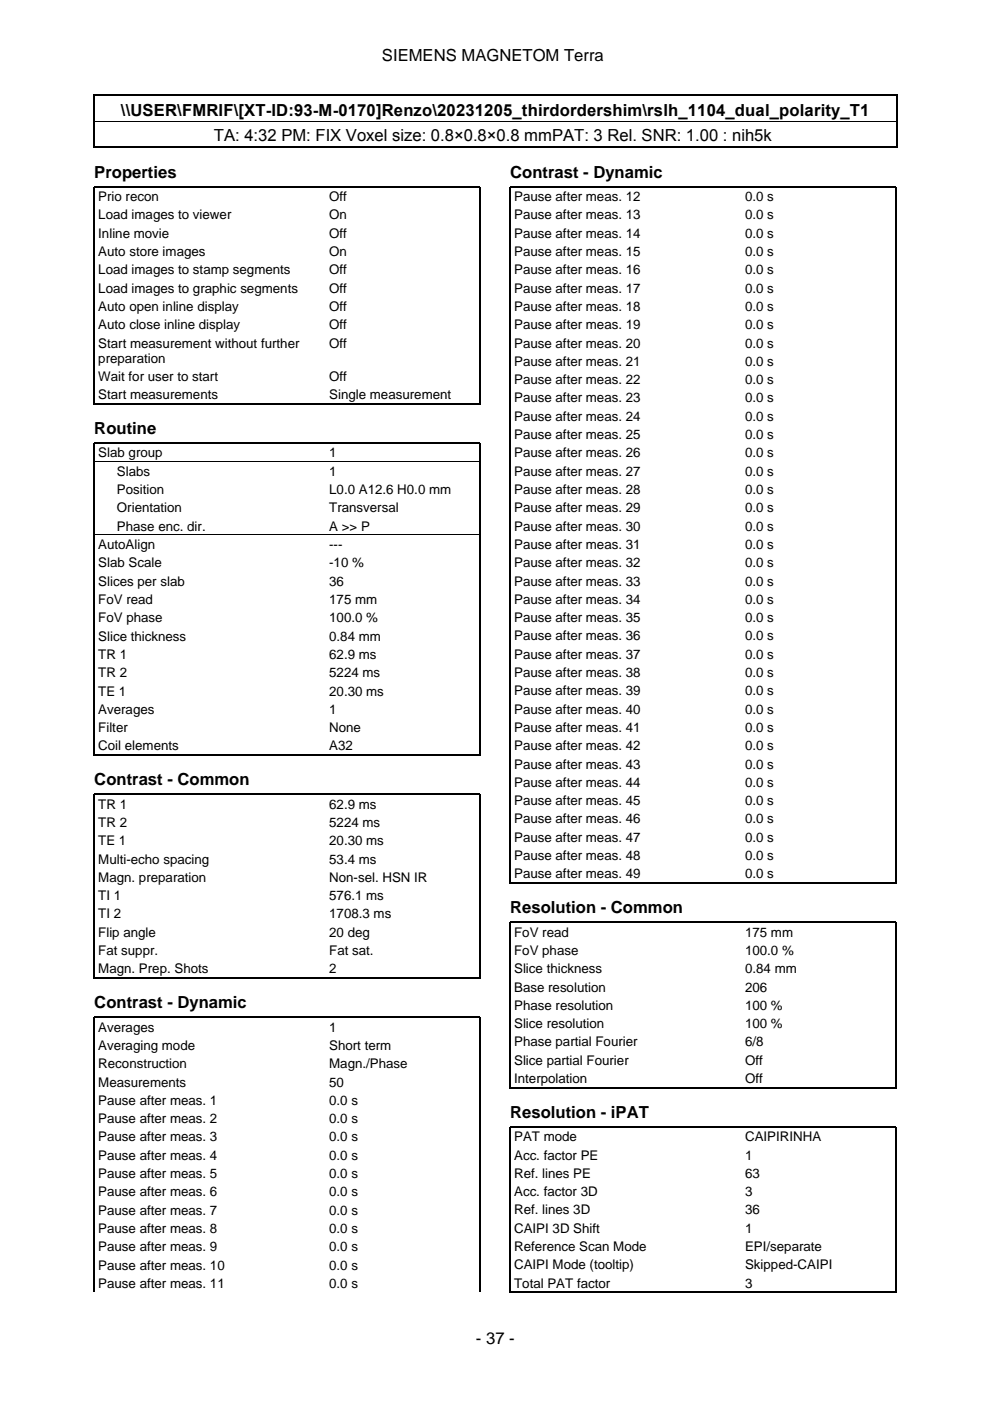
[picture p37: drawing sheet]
<svg xmlns="http://www.w3.org/2000/svg" width="210mm" height="297mm" viewBox="0 0 210 297" stroke-linecap="round" stroke-linejoin="round" font-family="sans-serif">
<defs><g id="words">
<g font-size="3.5">
<text x="81" y="12.9">SIEMENS MAGNETOM Terra</text>
<text x="25.6" y="24.6">\\USER\FMRIF\[XT-ID:93-M-0170]Renzo\20231205_thirdordershim\rslh_1104_dual_polarity_T1</text>
<text x="45.4" y="29.9">TA: 4:32 PM: FIX Voxel size: 0.8×0.8×0.8 mmPAT: 3 Rel. SNR: 1.00 : nih5k</text>
<text x="20" y="37.7">Properties</text>
<text x="108.2" y="37.7">Contrast - Dynamic</text>
<text x="20" y="92">Routine</text>
<text x="20" y="166.5">Contrast - Common</text>
<text x="108.2" y="193.6">Resolution - Common</text>
<text x="20" y="213.8">Contrast - Dynamic</text>
<text x="108.2" y="237">Resolution - iPAT</text>
<text x="100.9" y="284.9">- 37 -</text>
</g>
<g font-size="2.8">
<text x="20.8" y="42.6">Prio recon</text>
<text x="20.8" y="46.5">Load images to viewer</text>
<text x="69.8" y="42.6">Off</text>
<text x="69.8" y="46.5">On</text>
<text x="109" y="42.6">Pause after meas. 12</text>
<text x="109" y="46.5">Pause after meas. 13</text>
<text x="158" y="42.6">0.0 s</text>
<text x="158" y="46.5">0.0 s</text>
<text x="20.8" y="50.4">Inline movie</text>
<text x="69.8" y="50.4">Off</text>
<text x="109" y="50.4">Pause after meas. 14</text>
<text x="158" y="50.4">0.0 s</text>
<text x="20.8" y="54.3">Auto store images</text>
<text x="20.8" y="58.2">Load images to stamp segments</text>
<text x="69.8" y="54.3">On</text>
<text x="69.8" y="58.2">Off</text>
<text x="109" y="54.3">Pause after meas. 15</text>
<text x="109" y="58.2">Pause after meas. 16</text>
<text x="158" y="54.3">0.0 s</text>
<text x="158" y="58.2">0.0 s</text>
<text x="20.8" y="62.1">Load images to graphic segments</text>
<text x="20.8" y="65.9">Auto open inline display</text>
<text x="69.8" y="62.1">Off</text>
<text x="69.8" y="65.9">Off</text>
<text x="109" y="62.1">Pause after meas. 17</text>
<text x="109" y="65.9">Pause after meas. 18</text>
<text x="158" y="62.1">0.0 s</text>
<text x="158" y="65.9">0.0 s</text>
<text x="20.8" y="69.8">Auto close inline display</text>
<text x="69.8" y="69.8">Off</text>
<text x="109" y="69.8">Pause after meas. 19</text>
<text x="158" y="69.8">0.0 s</text>
<text x="20.8" y="73.7">Start measurement without further</text>
<text x="20.8" y="76.9">preparation</text>
<text x="69.8" y="73.7">Off</text>
<text x="109" y="73.7">Pause after meas. 20</text>
<text x="109" y="77.6">Pause after meas. 21</text>
<text x="158" y="73.7">0.0 s</text>
<text x="158" y="77.6">0.0 s</text>
<text x="20.8" y="80.7">Wait for user to start</text>
<text x="69.8" y="80.7">Off</text>
<text x="109" y="81.5">Pause after meas. 22</text>
<text x="158" y="81.5">0.0 s</text>
<text x="20.8" y="84.6">Start measurements</text>
<text x="69.8" y="84.6">Single measurement</text>
<text x="109" y="85.3">Pause after meas. 23</text>
<text x="109" y="89.2">Pause after meas. 24</text>
<text x="158" y="85.3">0.0 s</text>
<text x="158" y="89.2">0.0 s</text>
<text x="109" y="93.1">Pause after meas. 25</text>
<text x="158" y="93.1">0.0 s</text>
<text x="20.8" y="97">Slab group</text>
<text x="24.8" y="100.9">Slabs</text>
<text x="69.8" y="97">1</text>
<text x="69.8" y="100.9">1</text>
<text x="109" y="97">Pause after meas. 26</text>
<text x="109" y="100.9">Pause after meas. 27</text>
<text x="158" y="97">0.0 s</text>
<text x="158" y="100.9">0.0 s</text>
<text x="24.8" y="104.8">Position</text>
<text x="69.8" y="104.8">L0.0 A12.6 H0.0 mm</text>
<text x="109" y="104.7">Pause after meas. 28</text>
<text x="158" y="104.7">0.0 s</text>
<text x="24.8" y="108.6">Orientation</text>
<text x="24.8" y="112.5">Phase enc. dir.</text>
<text x="69.8" y="108.6">Transversal</text>
<text x="69.8" y="112.5">A &gt;&gt; P</text>
<text x="109" y="108.6">Pause after meas. 29</text>
<text x="109" y="112.5">Pause after meas. 30</text>
<text x="158" y="108.6">0.0 s</text>
<text x="158" y="112.5">0.0 s</text>
<text x="20.8" y="116.4">AutoAlign</text>
<text x="69.8" y="116.4">---</text>
<text x="109" y="116.4">Pause after meas. 31</text>
<text x="158" y="116.4">0.0 s</text>
<text x="20.8" y="120.3">Slab Scale</text>
<text x="20.8" y="124.2">Slices per slab</text>
<text x="69.8" y="120.3">-10 %</text>
<text x="69.8" y="124.2">36</text>
<text x="109" y="120.3">Pause after meas. 32</text>
<text x="109" y="124.1">Pause after meas. 33</text>
<text x="158" y="120.3">0.0 s</text>
<text x="158" y="124.1">0.0 s</text>
<text x="20.8" y="128.1">FoV read</text>
<text x="20.8" y="131.9">FoV phase</text>
<text x="69.8" y="128.1">175 mm</text>
<text x="69.8" y="131.9">100.0 %</text>
<text x="109" y="128">Pause after meas. 34</text>
<text x="109" y="131.9">Pause after meas. 35</text>
<text x="158" y="128">0.0 s</text>
<text x="158" y="131.9">0.0 s</text>
<text x="20.8" y="135.8">Slice thickness</text>
<text x="69.8" y="135.8">0.84 mm</text>
<text x="109" y="135.8">Pause after meas. 36</text>
<text x="158" y="135.8">0.0 s</text>
<text x="20.8" y="139.7">TR 1</text>
<text x="20.8" y="143.6">TR 2</text>
<text x="69.8" y="139.7">62.9 ms</text>
<text x="69.8" y="143.6">5224 ms</text>
<text x="109" y="139.7">Pause after meas. 37</text>
<text x="109" y="143.5">Pause after meas. 38</text>
<text x="158" y="139.7">0.0 s</text>
<text x="158" y="143.5">0.0 s</text>
<text x="20.8" y="147.5">TE 1</text>
<text x="69.8" y="147.5">20.30 ms</text>
<text x="109" y="147.4">Pause after meas. 39</text>
<text x="158" y="147.4">0.0 s</text>
<text x="20.8" y="151.3">Averages</text>
<text x="20.8" y="155.2">Filter</text>
<text x="69.8" y="151.3">1</text>
<text x="69.8" y="155.2">None</text>
<text x="109" y="151.3">Pause after meas. 40</text>
<text x="109" y="155.2">Pause after meas. 41</text>
<text x="158" y="151.3">0.0 s</text>
<text x="158" y="155.2">0.0 s</text>
<text x="20.8" y="159.1">Coil elements</text>
<text x="69.8" y="159.1">A32</text>
<text x="109" y="159.1">Pause after meas. 42</text>
<text x="158" y="159.1">0.0 s</text>
<text x="109" y="162.9">Pause after meas. 43</text>
<text x="109" y="166.8">Pause after meas. 44</text>
<text x="158" y="162.9">0.0 s</text>
<text x="158" y="166.8">0.0 s</text>
<text x="20.8" y="171.4">TR 1</text>
<text x="69.8" y="171.4">62.9 ms</text>
<text x="109" y="170.7">Pause after meas. 45</text>
<text x="158" y="170.7">0.0 s</text>
<text x="20.8" y="175.3">TR 2</text>
<text x="20.8" y="179.2">TE 1</text>
<text x="69.8" y="175.3">5224 ms</text>
<text x="69.8" y="179.2">20.30 ms</text>
<text x="109" y="174.6">Pause after meas. 46</text>
<text x="109" y="178.5">Pause after meas. 47</text>
<text x="158" y="174.6">0.0 s</text>
<text x="158" y="178.5">0.0 s</text>
<text x="20.8" y="183.1">Multi-echo spacing</text>
<text x="69.8" y="183.1">53.4 ms</text>
<text x="109" y="182.3">Pause after meas. 48</text>
<text x="158" y="182.3">0.0 s</text>
<text x="20.8" y="187">Magn. preparation</text>
<text x="20.8" y="190.9">TI 1</text>
<text x="69.8" y="187">Non-sel. HSN IR</text>
<text x="69.8" y="190.9">576.1 ms</text>
<text x="109" y="186.2">Pause after meas. 49</text>
<text x="158" y="186.2">0.0 s</text>
<text x="20.8" y="194.7">TI 2</text>
<text x="69.8" y="194.7">1708.3 ms</text>
<text x="20.8" y="198.6">Flip angle</text>
<text x="20.8" y="202.5">Fat suppr.</text>
<text x="69.8" y="198.6">20 deg</text>
<text x="69.8" y="202.5">Fat sat.</text>
<text x="109" y="198.6">FoV read</text>
<text x="109" y="202.5">FoV phase</text>
<text x="158" y="198.6">175 mm</text>
<text x="158" y="202.5">100.0 %</text>
<text x="20.8" y="206.4">Magn. Prep. Shots</text>
<text x="69.8" y="206.4">2</text>
<text x="109" y="206.3">Slice thickness</text>
<text x="158" y="206.3">0.84 mm</text>
<text x="109" y="210.2">Base resolution</text>
<text x="109" y="214.1">Phase resolution</text>
<text x="158" y="210.2">206</text>
<text x="158" y="214.1">100 %</text>
<text x="20.8" y="218.7">Averages</text>
<text x="69.8" y="218.7">1</text>
<text x="109" y="218">Slice resolution</text>
<text x="109" y="221.9">Phase partial Fourier</text>
<text x="158" y="218">100 %</text>
<text x="158" y="221.9">6/8</text>
<text x="20.8" y="222.6">Averaging mode</text>
<text x="20.8" y="226.5">Reconstruction</text>
<text x="69.8" y="222.6">Short term</text>
<text x="69.8" y="226.5">Magn./Phase</text>
<text x="109" y="225.7">Slice partial Fourier</text>
<text x="158" y="225.7">Off</text>
<text x="20.8" y="230.4">Measurements</text>
<text x="69.8" y="230.4">50</text>
<text x="109" y="229.6">Interpolation</text>
<text x="158" y="229.6">Off</text>
<text x="20.8" y="234.2">Pause after meas. 1</text>
<text x="20.8" y="238.1">Pause after meas. 2</text>
<text x="69.8" y="234.2">0.0 s</text>
<text x="69.8" y="238.1">0.0 s</text>
<text x="20.8" y="242">Pause after meas. 3</text>
<text x="20.8" y="245.9">Pause after meas. 4</text>
<text x="69.8" y="242">0.0 s</text>
<text x="69.8" y="245.9">0.0 s</text>
<text x="109" y="242">PAT mode</text>
<text x="109" y="245.8">Acc. factor PE</text>
<text x="158" y="242">CAIPIRINHA</text>
<text x="158" y="245.8">1</text>
<text x="20.8" y="249.8">Pause after meas. 5</text>
<text x="69.8" y="249.8">0.0 s</text>
<text x="109" y="249.7">Ref. lines PE</text>
<text x="158" y="249.7">63</text>
<text x="20.8" y="253.6">Pause after meas. 6</text>
<text x="20.8" y="257.5">Pause after meas. 7</text>
<text x="69.8" y="253.6">0.0 s</text>
<text x="69.8" y="257.5">0.0 s</text>
<text x="109" y="253.6">Acc. factor 3D</text>
<text x="109" y="257.5">Ref. lines 3D</text>
<text x="158" y="253.6">3</text>
<text x="158" y="257.5">36</text>
<text x="20.8" y="261.4">Pause after meas. 8</text>
<text x="69.8" y="261.4">0.0 s</text>
<text x="109" y="261.4">CAIPI 3D Shift</text>
<text x="158" y="261.4">1</text>
<text x="20.8" y="265.3">Pause after meas. 9</text>
<text x="20.8" y="269.2">Pause after meas. 10</text>
<text x="69.8" y="265.3">0.0 s</text>
<text x="69.8" y="269.2">0.0 s</text>
<text x="109" y="265.3">Reference Scan Mode</text>
<text x="109" y="269.1">CAIPI Mode (tooltip)</text>
<text x="158" y="265.3">EPI/separate</text>
<text x="158" y="269.1">Skipped-CAIPI</text>
<text x="20.8" y="273">Pause after meas. 11</text>
<text x="69.8" y="273">0.0 s</text>
<text x="109" y="273">Total PAT factor</text>
<text x="158" y="273">3</text>
</g>
</g></defs>
<g fill="none" stroke="#000" stroke-width=".26">
<path d="M19.9 20v11.3M20 20.2h170M20 31.2h170M190.1 20v11.3M20 85.8v-46.2h81.8v46.2M20.1 85.6h81.6M20 160.2v-66.2h81.8v66.2M20.1 160.1h81.6M108.2 187.4v-147.8h81.8v147.8M108.3 187.2h81.6M20 207.5v-39.1h81.8v39.1M20.1 207.4h81.6"/>
<path d="M108.2 230.8v-35.2h81.8v35.2M108.3 230.6h81.6M20 273.9v-58.2h81.8v58.2M108.2 274.1v-35.1h81.8v35.1M108.3 274h81.6"/>
</g>
<path d="M20 25.7h170M20.1 97.8h81.6M20.1 113.4h81.6" fill="none" stroke="#000" stroke-width=".21"/>
<use href="#words"/>
</svg>
